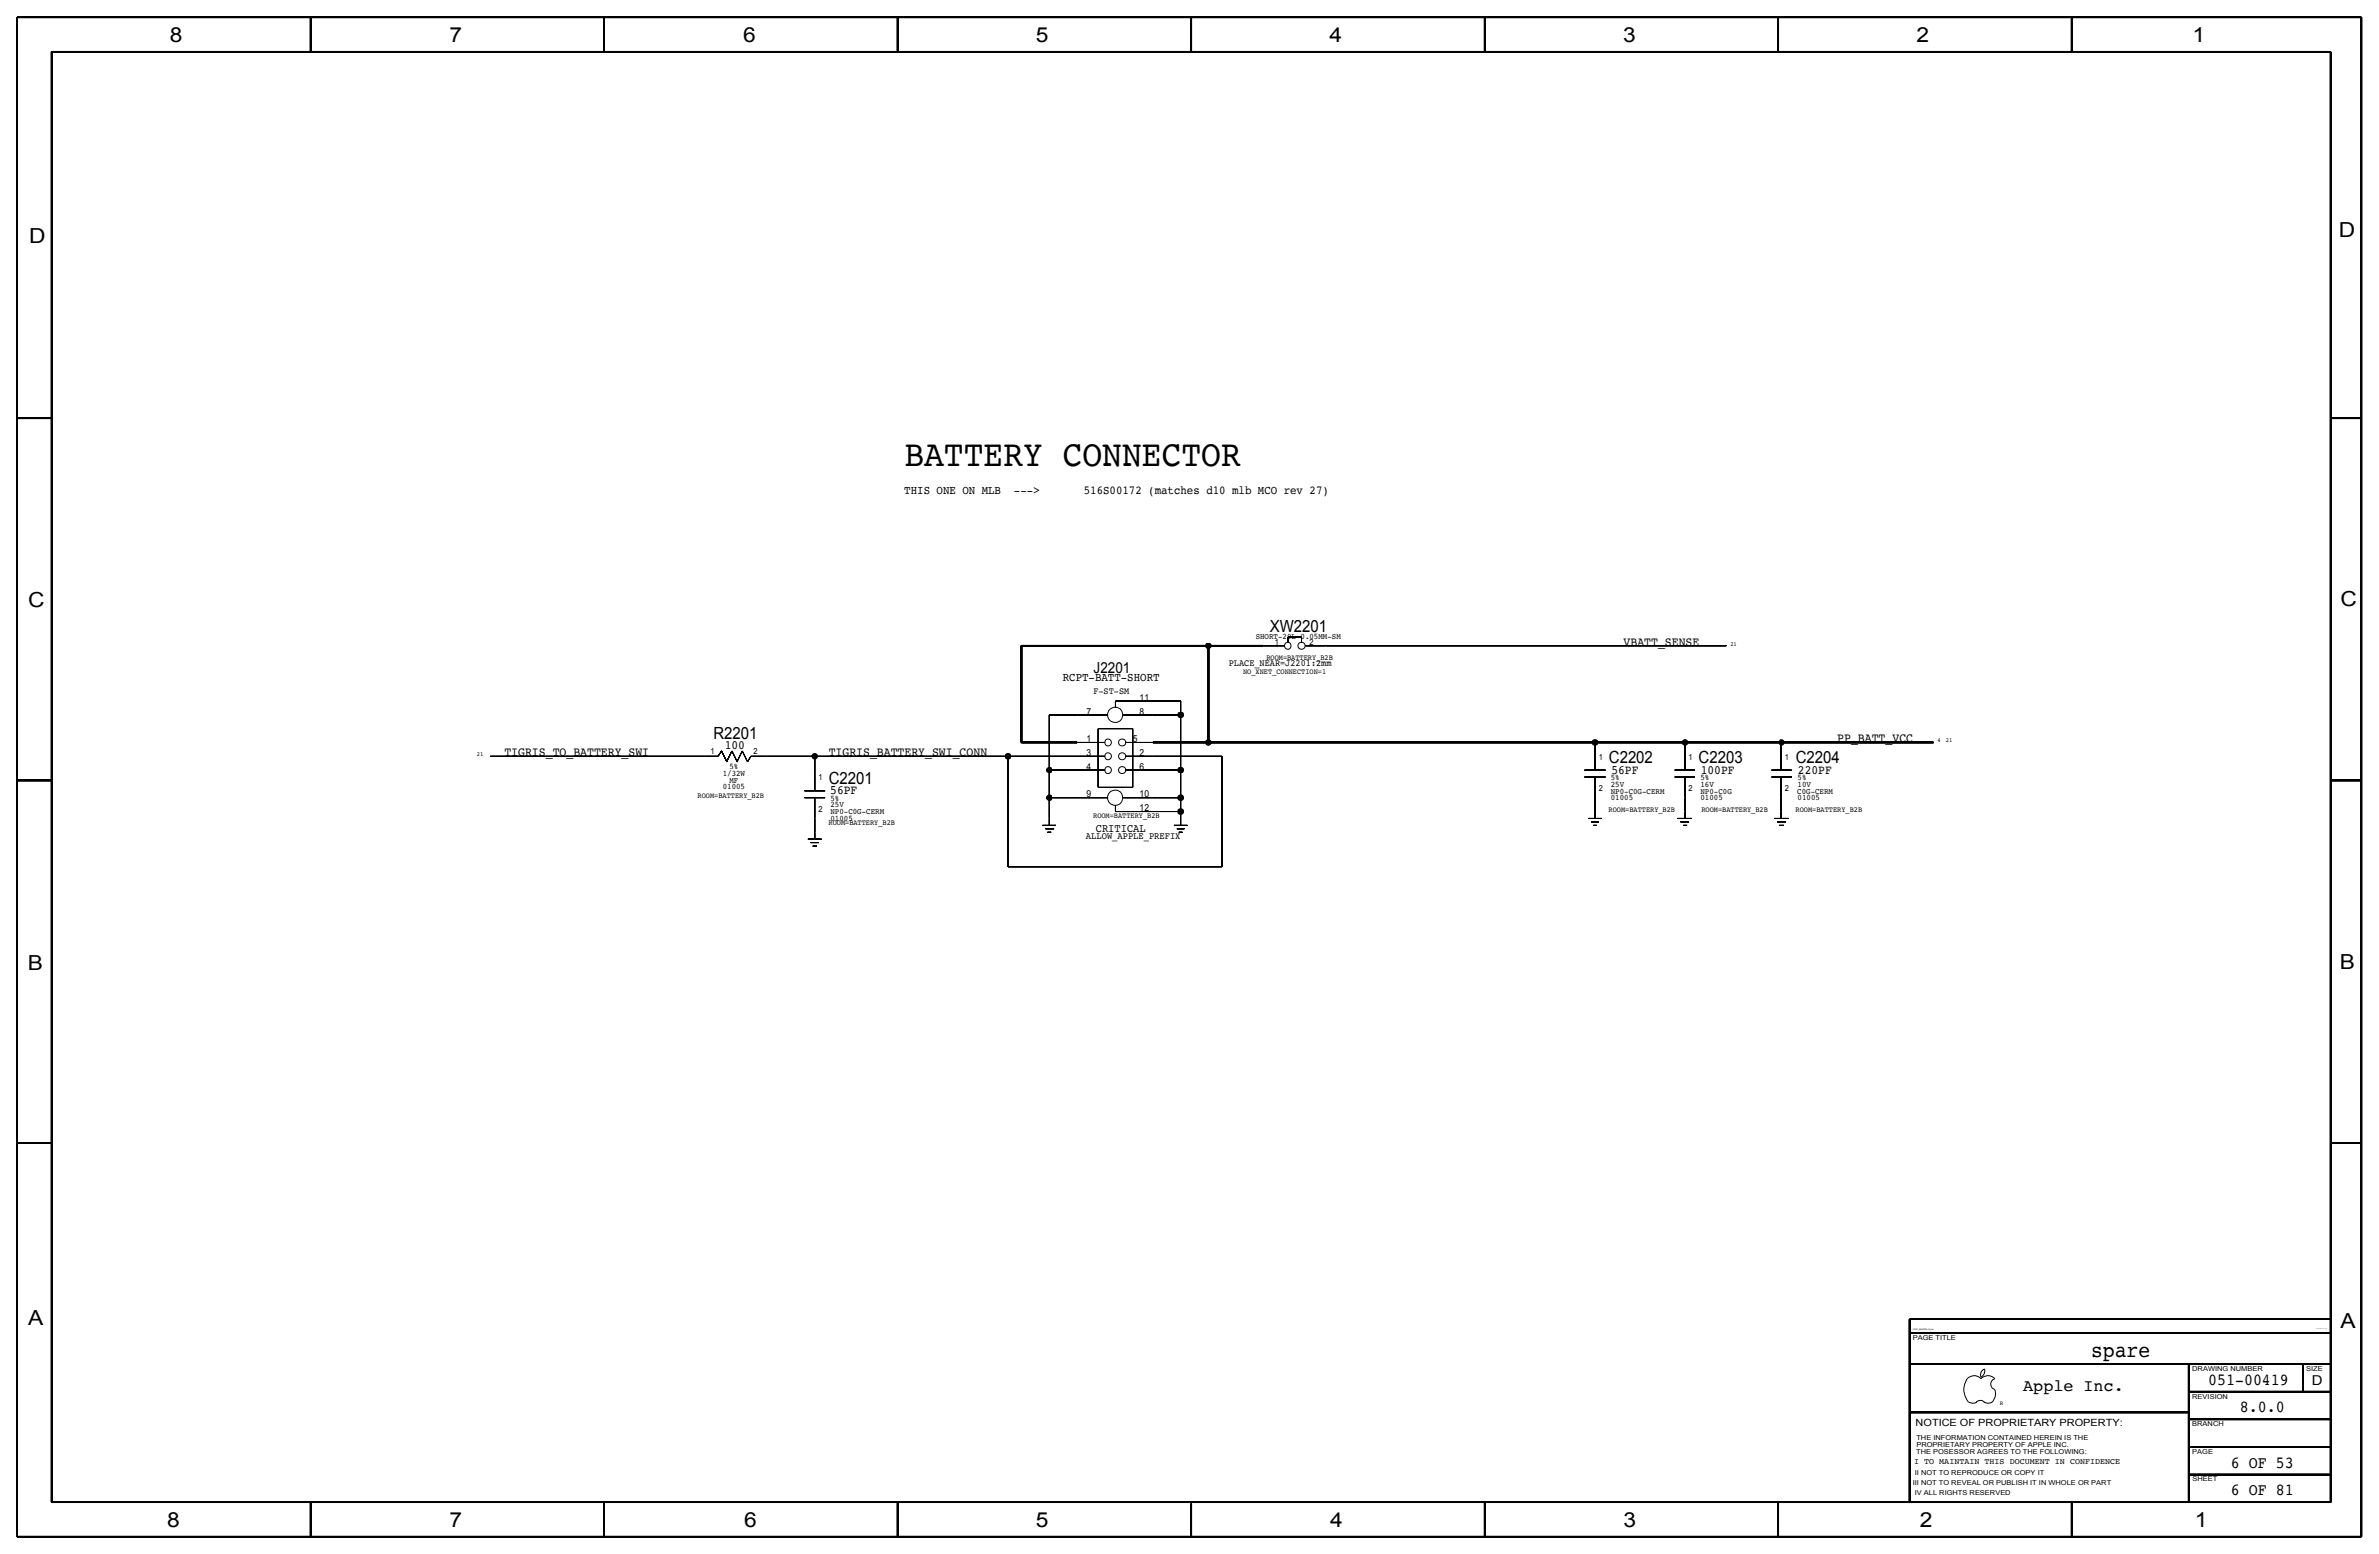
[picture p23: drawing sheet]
<svg xmlns="http://www.w3.org/2000/svg" width="875mm" height="572mm" viewBox="0 0 875 572" stroke-linecap="round" stroke-linejoin="round" font-family="sans-serif">
<defs><g id="words">
<text font-size="13.6" x="332.6" y="171.5">BATTERY CONNECTOR</text>
<text font-size="8.1" x="769.2" y="499.1">spare</text>
<g font-size="7.6">
<text x="62.5" y="15.5">8</text>
<text x="165.4" y="15.5">7</text>
<text x="273.3" y="15.5">6</text>
<text x="381" y="15.5">5</text>
<text x="489" y="15.5">4</text>
<text x="597" y="15.5">3</text>
<text x="704.9" y="15.5">2</text>
<text x="806.5" y="15.5">1</text>
<text x="10.7" y="89.5">D</text>
<text x="860.3" y="87.2">D</text>
<text x="10.4" y="223.3">C</text>
<text x="860.8" y="222.8">C</text>
<text x="10.2" y="356.7">B</text>
<text x="860.6" y="356.4">B</text>
<text x="10.4" y="487.5">A</text>
<text x="860.8" y="488.2">A</text>
<text x="61.5" y="561.7">8</text>
<text x="165.4" y="561.7">7</text>
<text x="273.8" y="561.6">6</text>
<text x="381" y="561.7">5</text>
<text x="489.2" y="561.7">4</text>
<text x="597.1" y="561.6">3</text>
<text x="706.2" y="561.7">2</text>
<text x="807.3" y="561.7">1</text>
</g>
<g font-size="6.2">
<text x="467" y="232.3">XW2201</text>
<text x="262.4" y="271.7">R2201</text>
<text x="591.8" y="280.6">C2202</text>
<text x="624.8" y="280.6">C2203</text>
<text x="660.5" y="280.6">C2204</text>
<text x="304.8" y="288.2">C2201</text>
<text x="812.2" y="509.3">051-00419</text>
<text x="744.2" y="511.5">Apple Inc.</text>
<text x="823.9" y="519.4">8.0.0</text>
<text x="820.6" y="539.7">6 OF 53</text>
<text x="820.6" y="549.9">6 OF 81</text>
</g>
<text font-size="5.6" x="402.2" y="247.7">J2201</text>
<text font-size="5" x="850.3" y="509.3">D</text>
<g font-size="4.7">
<text x="597.2" y="237.4">VBATT_SENSE</text>
<text x="266.6" y="275.4">100</text>
<text x="675.8" y="273">PP_BATT_VCC</text>
<text x="185.5" y="278">TIGRIS_TO_BATTERY_SWI</text>
<text x="304.8" y="278">TIGRIS_BATTERY_SWI_CONN</text>
<text x="592.7" y="284.6">56PF</text>
<text x="625.6" y="284.6">100PF</text>
<text x="661.3" y="284.6">220PF</text>
<text x="305.4" y="292.2">56PF</text>
</g>
<g font-size="4.4">
<text x="332.6" y="181.7">THIS ONE ON MLB</text>
<text x="373" y="181.7">---&gt;</text>
<text x="398.6" y="181.7">516S00172 (matches d10 mlb MCO rev 27)</text>
<text x="390.9" y="250.3">RCPT-BATT-SHORT</text>
</g>
<text font-size="4.3" x="403.1" y="306">CRITICAL</text>
<text font-size="3.7" x="704.6" y="524.5">NOTICE OF PROPRIETARY PROPERTY:</text>
<text font-size="3.6" x="399.4" y="308.6">ALLOW_APPLE_PREFIX</text>
<g font-size="3.5">
<text x="452" y="245">PLACE_NEAR=J2201:2mm</text>
<text x="402.2" y="255.2">F-ST-SM</text>
<text x="419.2" y="257.7">11</text>
<text x="399.6" y="262.8">7</text>
<text x="419.2" y="262.8">8</text>
<text x="399.6" y="272.9">1</text>
<text x="416.6" y="272.9">5</text>
<text x="399.6" y="278">3</text>
<text x="419.2" y="278">2</text>
<text x="399.6" y="283.1">4</text>
<text x="419.2" y="283.1">6</text>
<text x="399.6" y="293.3">9</text>
<text x="419.2" y="293.3">10</text>
<text x="419.2" y="298.4">12</text>
</g>
<g font-size="3.1">
<text x="461.9" y="234.9">SHORT-20L-0.05MM-SM</text>
<text x="469" y="237.3">1</text>
<text x="481.7" y="237.3">2</text>
<text x="261.4" y="277.4">1</text>
<text x="277.1" y="277.4">2</text>
<text x="588.1" y="279.4">1</text>
<text x="621" y="279.4">1</text>
<text x="656.5" y="279.4">1</text>
<text x="265.8" y="285.2">1/32W</text>
<text x="268.3" y="282.7">5%</text>
<text x="268.3" y="287.8">MF</text>
<text x="301" y="287">1</text>
<text x="592.5" y="287">5%</text>
<text x="625.4" y="287">5%</text>
<text x="661.2" y="287">5%</text>
<text x="265.8" y="290.3">01005</text>
<text x="588.1" y="290.8">2</text>
<text x="592.5" y="291.8">NP0-C0G-CERM</text>
<text x="592.5" y="289.3">25V</text>
<text x="621" y="290.8">2</text>
<text x="625.4" y="291.8">NP0-C0G</text>
<text x="625.4" y="289.3">16V</text>
<text x="656.5" y="290.8">2</text>
<text x="661" y="291.8">C0G-CERM</text>
<text x="661.2" y="289.3">10V</text>
<text x="301" y="298.4">2</text>
<text x="305.4" y="299.5">NP0-C0G-CERM</text>
<text x="305.4" y="296.9">25V</text>
<text x="305.4" y="294.6">5%</text>
<text x="592.5" y="294.4">01005</text>
<text x="625.4" y="294.4">01005</text>
<text x="661.2" y="294.4">01005</text>
<text x="305.4" y="302">01005</text>
<text x="704.1" y="538.5">I TO MAINTAIN THIS DOCUMENT IN CONFIDENCE</text>
</g>
<g font-size="2.9">
<text x="465.8" y="242.6">ROOM=BATTERY_B2B</text>
<text x="457.2" y="247.7">NO_XNET_CONNECTION=1</text>
<text x="256.6" y="293.4">ROOM=BATTERY_B2B</text>
<text x="591.7" y="298.4">ROOM=BATTERY_B2B</text>
<text x="625.8" y="298.4">ROOM=BATTERY_B2B</text>
<text x="660.5" y="298.4">ROOM=BATTERY_B2B</text>
<text x="304.8" y="303.5">ROOM=BATTERY_B2B</text>
<text x="402.1" y="301">ROOM=BATTERY_B2B</text>
</g>
<g font-size="2.5">
<text x="703.5" y="492.8">PAGE TITLE</text>
<text x="806.3" y="504.2">DRAWING NUMBER</text>
<text x="848.2" y="504.2">SIZE</text>
<text x="806.3" y="514.4">REVISION</text>
<text x="806.3" y="524.5">BRANCH</text>
<text x="704.9" y="532.1">PROPRIETARY PROPERTY OF APPLE INC.</text>
<text x="704.9" y="529.6">THE INFORMATION CONTAINED HEREIN IS THE</text>
<text x="704.8" y="534.7">THE POSESSOR AGREES TO THE FOLLOWING:</text>
<text x="806.3" y="534.7">PAGE</text>
<text x="704.3" y="542.3">II NOT TO REPRODUCE OR COPY IT</text>
<text x="806.4" y="544.8">SHEET</text>
<text x="703.5" y="546.1">III NOT TO REVEAL OR PUBLISH IT IN WHOLE OR PART</text>
<text x="704.3" y="549.9">IV ALL RIGHTS RESERVED</text>
</g>
<g font-size="2.3">
<text x="636.4" y="237.4">21</text>
<text x="712.7" y="273">4</text>
<text x="715.7" y="273">21</text>
<text x="175.4" y="278.1">21</text>
</g>
<text font-size="2.2" x="735.5" y="516.8">R</text>
<text font-size=".9" x="703.5" y="489">SYNC_MASTER=Sync</text>
<text font-size=".4" x="851.9" y="488.9">SYNC_DATE=05/17/2016</text>
</g></defs>
<g fill="none" stroke="#000" stroke-width=".37">
<path d="M464.6 237.5h7.8M473.8 236.2v-1.9v1.9v-1.9h4.9h-4.9h4.9v1.9M480.1 237.5h154.9M180.3 278.1h83.8h-5.1h5.1l1.3-1.9-1.3 1.9 1.3-1.9 1.9 3.9-1.9-3.9 1.9 3.9 1.9-3.9-1.9 3.9 1.9-3.9 1.9 3.9-1.9-3.9 1.9 3.9 1.9-3.9-1.9 3.9 1.9-3.9 1.9 3.9M299.7 278.1h71.1M299.7 278.1v12.7M299.7 278.1h-23.5h5.7h-5.7l-1.3 2.1M370.8 278.1v40.7v-40.7v40.7h78.6h-78.6h78.6v-40.7v40.7v-40.7h-35.6M370.8 278.1h35.6M396.2 273.1h10.2M403.9 268v21.6v-21.6h12.7h-12.7h12.7v21.6v-21.6v21.6h-12.7h12.7h-12.7zM407.5 262.9h-21.6h10.3h-10.3v20.3v-20.3v20.3h20.5"/>
<path d="M410.3 260.1v-2.3v2.3v-2.3h24h-10.3h10.3v5.1M413.1 262.9h21.2M413.8 273.1h10.2M434.3 262.9v20.3M586.7 275.6v7.6M619.8 275.6v7.6M655.1 275.6v7.6M295.9 290.8h7.6M295.9 293.4h7.6M299.7 293.4v15.2M385.9 283.2v10.2M407.5 293.4h-21.6h10.3h-10.3v10.1"/>
<path d="M410.3 296.2v2.3v-2.3v2.3h24M413.1 293.4h21.2h-10.3h10.3v5.1M413.8 283.2h20.5h-10.3h10.3v10.2M434.3 298.5v5M582.8 283.2h7.7M582.8 285.8h7.7M586.7 285.8v15.2M615.9 283.2h7.5M615.9 285.8h7.5M619.8 285.8v15.2M651.6 283.2h7.4M651.6 285.8h7.4"/>
<path d="M655.1 285.8v15.2M297.1 308.6h5.1M298.1 309.9h3.1M298.9 311.2h1.5M383.5 303.5h4.9M384.5 304.8h3.2M385.2 306.1h1.4M431.8 303.5h4.9M432.9 304.8h2.8M433.6 306.1h1.4M584.2 301h4.9M585.3 302.3h2.8"/>
<path d="M586 303.5h1.4M617 301h5.3M618.1 302.3h3.1M619.1 303.5h1.4M652.6 301h5.3M653.7 302.3h3.2M654.4 303.5h1.8M724.1 515.6l.5 .2a2.67 2.67 0 0 0 2.5-.2M726.8 515.7a2.09 2.09 0 0 1 3.1 0M728.6 506.5a2.69 2.69 0 0 0 1.3-3 2.26 2.26 0 0 0-1.3 3M729.7 515.6l.4 .2a2.67 2.67 0 0 0 2.6-.2M733.7 511.1a4.5 4.5 0 0 1-1 4.6"/>
<path d="M733.8 511a2.08 2.08 0 0 1-1.6-2 2.08 2.08 0 0 1 1.6-2 3.5 3.5 0 0 0-5.2 0 3.5 3.5 0 0 0-3.9-.8 3.5 3.5 0 0 0-2.2 3.3 7.1 7.1 0 0 0 1.6 6.2"/>
<circle cx="473.7" cy="237.5" r="1.25"/>
<circle cx="478.7" cy="237.5" r="1.31"/>
<circle cx="407.6" cy="278.1" r="1.25"/>
<circle cx="407.6" cy="273" r="1.25"/>
<circle cx="410.2" cy="262.9" r="2.8"/>
<circle cx="412.8" cy="278.2" r="1.31"/>
<circle cx="412.8" cy="273.1" r="1.31"/>
<circle cx="407.6" cy="283.2" r="1.25"/>
<circle cx="410.2" cy="293.4" r="2.8"/>
<circle cx="412.8" cy="283.2" r="1.31"/>
</g>
<g fill="none" stroke="#000" stroke-width=".6" stroke-linecap="butt">
<path d="M6.3 6.4v558.7v-558.7h862.2h-862.2h862.2v558.7v-558.7v558.7h-862.2h862.2h-862.2zM19 19.1v533.3v-533.3h838.2h-838.2h838.2v533.3v-533.3v533.3h-838.2h838.2h-838.2zM114.3 6.4v12.7M222.2 6.4v12.7M330.2 6.4v12.7M438.1 6.4v12.7M546.1 6.4v12.7M654 6.4v12.7M762 6.4v12.7M6.3 153.8h12.7M857.2 153.8h11.3M444.5 237.5v35.6"/>
<path d="M464.6 237.5h-88.9h68.8h-68.8v35.6v-35.6v35.6h20.5M424 273.1h162.7M586.7 273.1h33.1M586.7 273.1v2.5M655.1 273.1h-35.3h35.3h-35.3v2.5M711.2 273.1h-56.1h56.1h-56.1v2.5M6.3 287h12.7M857.2 287h11.3M6.3 420.4h12.7M857.2 420.4h11.3M702.4 490.2h154.8M702.4 490.2v62.2"/>
<path d="M857.2 485.1h-154.8h154.8h-154.8v5.1M702.4 519.4h102.6M702.4 501.6h154.8M805 501.6v50.8M805 511.8h52.2M847 501.6v10.2M805 522h52.2M805 532.1h52.2M114.3 552.4v12.7M222.2 552.4v12.7M330.2 552.4v12.7M438.1 553v12.1"/>
<path d="M546.1 552.4v12.7M654 552.4v12.7M762 552.4v12.7M805 542.3h52.2"/>
</g>
<g fill="#000" stroke="#000" stroke-width=".37">
<circle cx="444.4" cy="237.5" r="1.02"/>
<circle cx="299.7" cy="278.1" r="1.01"/>
<circle cx="370.8" cy="278.1" r="1.06"/>
<circle cx="434.3" cy="262.9" r="1.06"/>
<circle cx="444.4" cy="273.1" r="1.02"/>
<circle cx="586.7" cy="273" r="1.06"/>
<circle cx="619.8" cy="273.1" r="1.02"/>
<circle cx="655.2" cy="273.1" r=".98"/>
<circle cx="386" cy="293.4" r="1.02"/>
<circle cx="386" cy="283.2" r="1.02"/>
<circle cx="434.3" cy="298.4" r="1.06"/>
<circle cx="434.3" cy="293.3" r="1.06"/>
<circle cx="434.3" cy="283.2" r="1.06"/>
</g>
<use href="#words"/>
</svg>
